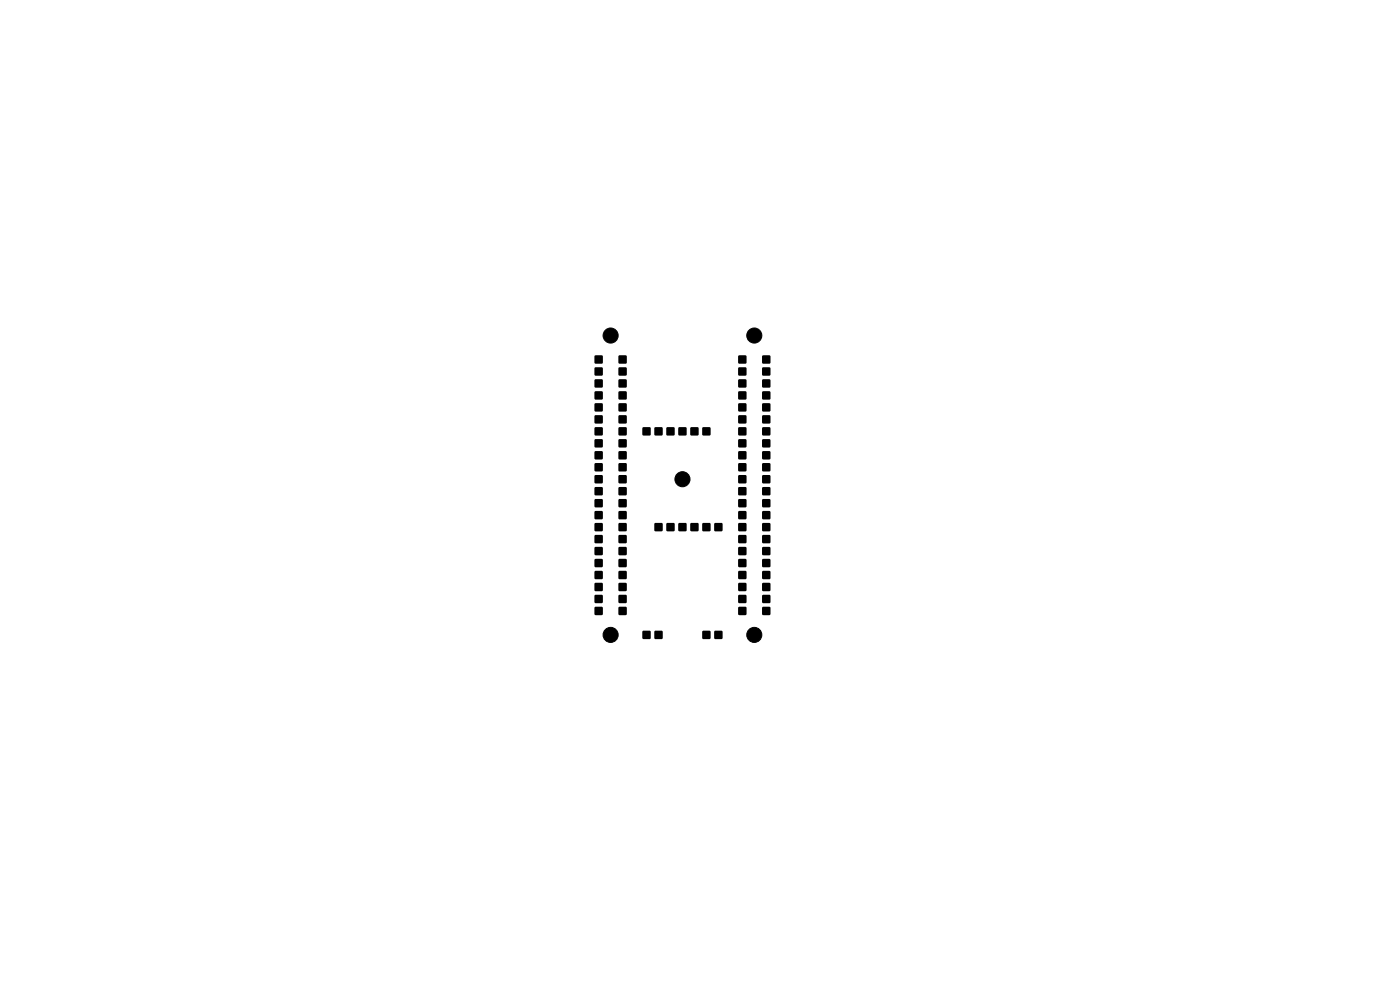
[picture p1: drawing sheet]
<svg xmlns="http://www.w3.org/2000/svg" width="297mm" height="210mm" viewBox="0 0 297 210" stroke-linecap="round" stroke-linejoin="round" font-family="sans-serif">
<g fill="#000" stroke="#000" stroke-width=".21">
<circle cx="129.5" cy="71.2" r="1.6"/>
<circle cx="160" cy="71.2" r="1.6"/>
<circle cx="144.8" cy="101.7" r="1.6"/>
<circle cx="129.5" cy="134.7" r="1.6"/>
<circle cx="160" cy="134.7" r="1.6"/>
</g>
<g fill="#000">
<path d="M126.2 75.4h1.6v1.7h-1.6zM126.2 78h1.6v1.6h-1.6zM131.3 75.4h1.6v1.7h-1.6zM131.3 78h1.6v1.6h-1.6zM156.7 75.4h1.6v1.7h-1.6zM156.7 78h1.6v1.6h-1.6zM161.7 75.4h1.7v1.7h-1.7zM161.7 78h1.7v1.6h-1.7zM126.2 80.5h1.6v1.7h-1.6zM126.2 83.1h1.6v1.6h-1.6zM126.2 85.6h1.6v1.6h-1.6zM126.2 88.1h1.6v1.7h-1.6z"/>
<path d="M126.2 90.7h1.6v1.6h-1.6zM126.2 93.2h1.6v1.7h-1.6zM126.2 95.8h1.6v1.6h-1.6zM126.2 98.3h1.6v1.6h-1.6zM131.3 80.5h1.6v1.7h-1.6zM131.3 83.1h1.6v1.6h-1.6zM131.3 85.6h1.6v1.6h-1.6zM131.3 88.1h1.6v1.7h-1.6zM131.3 90.7h1.6v1.6h-1.6zM131.3 93.2h1.6v1.7h-1.6zM131.3 95.8h1.6v1.6h-1.6zM131.3 98.3h1.6v1.6h-1.6z"/>
<path d="M136.3 90.7h1.7v1.6h-1.7zM138.9 90.7h1.6v1.6h-1.6zM141.4 90.7h1.7v1.6h-1.7zM144 90.7h1.6v1.6h-1.6zM146.5 90.7h1.6v1.6h-1.6zM149 90.7h1.7v1.6h-1.7zM156.7 83.1h1.6v1.6h-1.6zM156.7 85.6h1.6v1.6h-1.6zM156.7 98.3h1.6v1.6h-1.6zM156.7 95.8h1.6v1.6h-1.6zM156.7 93.2h1.6v1.7h-1.6zM156.7 90.7h1.6v1.6h-1.6z"/>
<path d="M156.7 88.1h1.6v1.7h-1.6zM156.7 80.5h1.6v1.7h-1.6zM161.7 80.5h1.7v1.7h-1.7zM161.7 83.1h1.7v1.6h-1.7zM161.7 85.6h1.7v1.6h-1.7zM161.7 88.1h1.7v1.7h-1.7zM161.7 90.7h1.7v1.6h-1.7zM161.7 93.2h1.7v1.7h-1.7zM161.7 95.8h1.7v1.6h-1.7zM161.7 98.3h1.7v1.6h-1.7zM126.2 100.8h1.6v1.7h-1.6zM126.2 103.4h1.6v1.6h-1.6z"/>
<path d="M126.2 105.9h1.6v1.7h-1.6zM126.2 108.5h1.6v1.6h-1.6zM126.2 111h1.6v1.6h-1.6zM126.2 113.5h1.6v1.7h-1.6zM126.2 116.1h1.6v1.6h-1.6zM126.2 118.6h1.6v1.7h-1.6zM131.3 105.9h1.6v1.7h-1.6zM131.3 103.4h1.6v1.6h-1.6zM131.3 111h1.6v1.6h-1.6zM131.3 113.5h1.6v1.7h-1.6zM131.3 116.1h1.6v1.6h-1.6zM131.3 118.6h1.6v1.7h-1.6z"/>
<path d="M131.3 100.8h1.6v1.7h-1.6zM131.3 108.5h1.6v1.6h-1.6zM138.9 111h1.6v1.6h-1.6zM141.4 111h1.7v1.6h-1.7zM144 111h1.6v1.6h-1.6zM146.5 111h1.6v1.6h-1.6zM149 111h1.7v1.6h-1.7zM151.6 111h1.6v1.6h-1.6zM156.7 108.5h1.6v1.6h-1.6zM156.7 118.6h1.6v1.7h-1.6zM156.7 105.9h1.6v1.7h-1.6zM156.7 103.4h1.6v1.6h-1.6z"/>
<path d="M156.7 100.8h1.6v1.7h-1.6zM156.7 111h1.6v1.6h-1.6zM156.7 116.1h1.6v1.6h-1.6zM156.7 113.5h1.6v1.7h-1.6zM161.7 100.8h1.7v1.7h-1.7zM161.7 103.4h1.7v1.6h-1.7zM161.7 105.9h1.7v1.7h-1.7zM161.7 108.5h1.7v1.6h-1.7zM161.7 111h1.7v1.6h-1.7zM161.7 113.5h1.7v1.7h-1.7zM161.7 116.1h1.7v1.6h-1.7zM161.7 118.6h1.7v1.7h-1.7z"/>
<path d="M126.2 121.2h1.6v1.6h-1.6zM126.2 123.7h1.6v1.6h-1.6zM126.2 126.2h1.6v1.7h-1.6zM126.2 128.8h1.6v1.6h-1.6zM131.3 126.2h1.6v1.7h-1.6zM131.3 121.2h1.6v1.6h-1.6zM131.3 123.7h1.6v1.6h-1.6zM131.3 128.8h1.6v1.6h-1.6zM136.3 133.9h1.7v1.6h-1.7zM138.9 133.9h1.6v1.6h-1.6zM149 133.9h1.7v1.6h-1.7zM151.6 133.9h1.6v1.6h-1.6z"/>
<path d="M156.7 123.7h1.6v1.6h-1.6zM156.7 121.2h1.6v1.6h-1.6zM156.7 126.2h1.6v1.7h-1.6zM156.7 128.8h1.6v1.6h-1.6zM161.7 121.2h1.7v1.6h-1.7zM161.7 123.7h1.7v1.6h-1.7zM161.7 126.2h1.7v1.7h-1.7zM161.7 128.8h1.7v1.6h-1.7z"/>
</g>
</svg>
